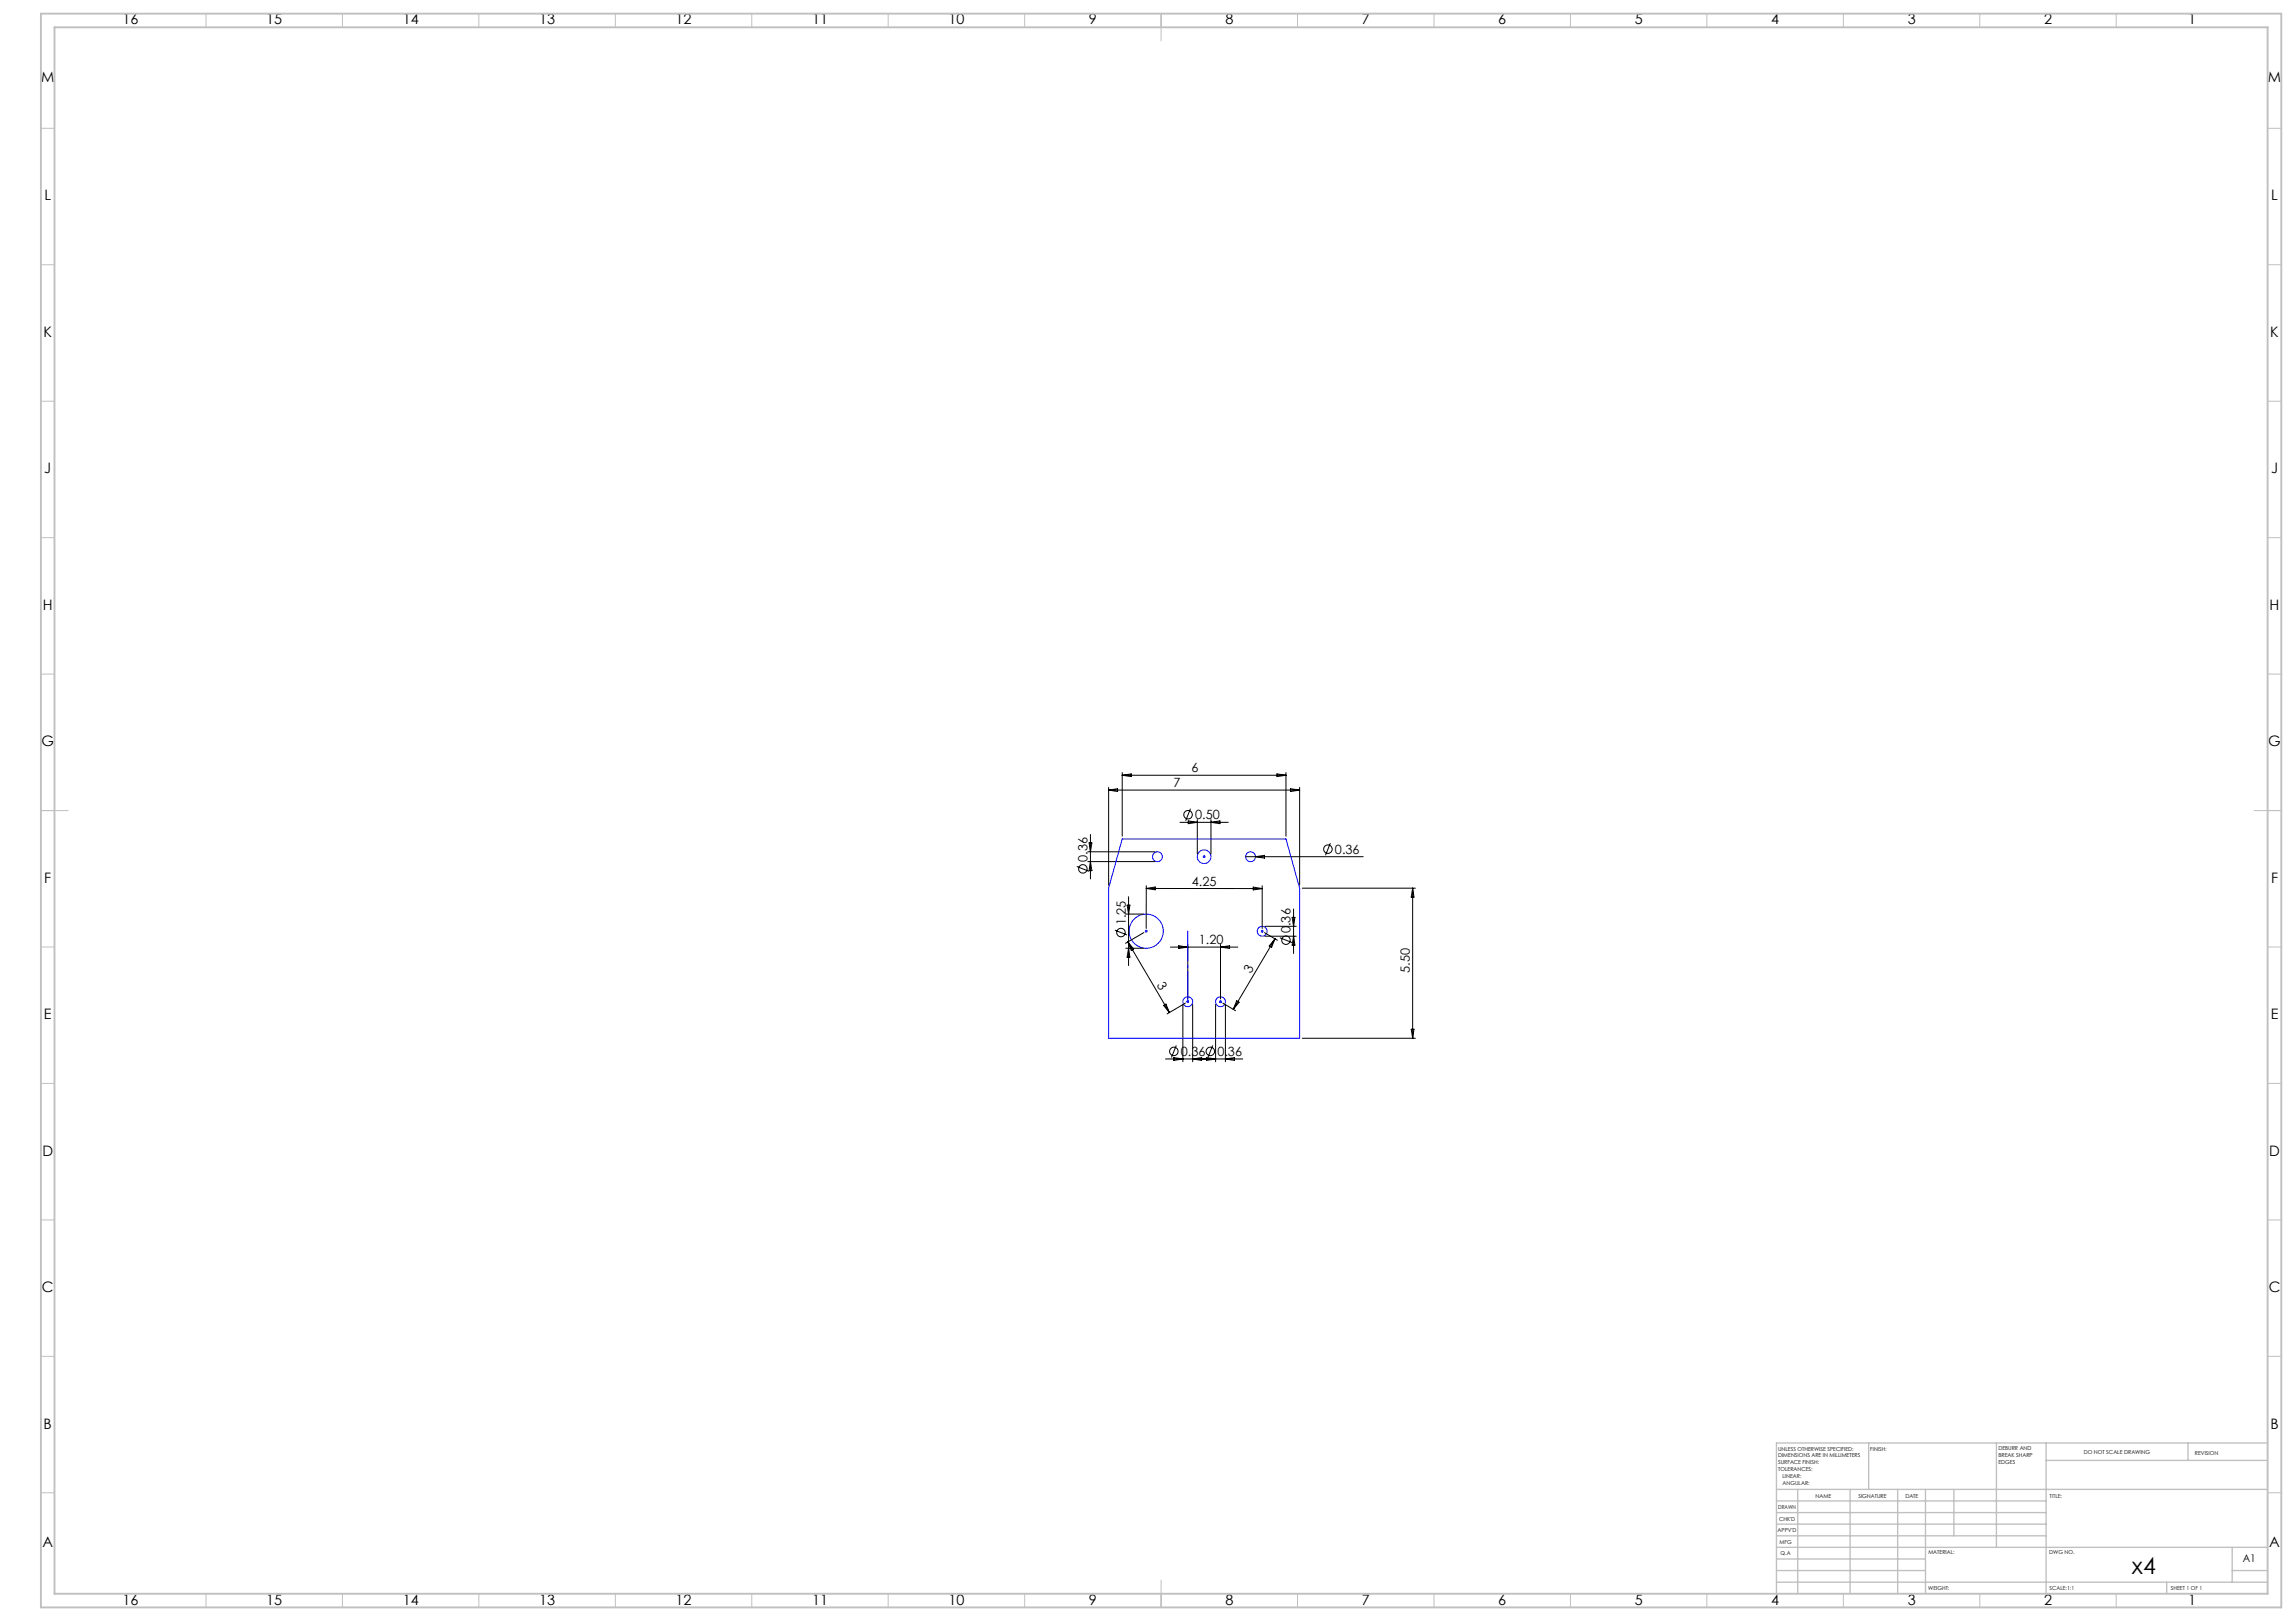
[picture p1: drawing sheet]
<svg xmlns="http://www.w3.org/2000/svg" width="841mm" height="594mm" viewBox="0 0 841 594" stroke-linecap="round" stroke-linejoin="round" font-family="sans-serif">
<defs><g id="words">
<text font-size="8.5" x="781.3" y="576.7">x4</text>
<g font-size="5.3">
<text x="44.8" y="9">16</text>
<text x="97.6" y="9">15</text>
<text x="147.6" y="9">14</text>
<text x="197.6" y="9">13</text>
<text x="247.6" y="9">12</text>
<text x="297.6" y="9">11</text>
<text x="347.6" y="9">10</text>
<text x="399.1" y="9">9</text>
<text x="449.1" y="9">8</text>
<text x="499.1" y="9">7</text>
<text x="549.1" y="9">6</text>
<text x="599.1" y="9">5</text>
<text x="649.1" y="9">4</text>
<text x="699.1" y="9">3</text>
<text x="749.1" y="9">2</text>
<text x="801.8" y="9">1</text>
<text x="15.1" y="30">M</text>
<text x="831.1" y="30">M</text>
<text x="16.3" y="73.5">L</text>
<text x="832.3" y="73.5">L</text>
<text x="16" y="123.5">K</text>
<text x="832" y="123.5">K</text>
<text x="16.2" y="173.5">J</text>
<text x="832.2" y="173.5">J</text>
<text x="15.7" y="223.5">H</text>
<text x="831.7" y="223.5">H</text>
<text x="15.2" y="273.5">G</text>
<text x="831.2" y="273.5">G</text>
<text x="16.2" y="323.5">F</text>
<text x="832.2" y="323.5">F</text>
<text x="16.1" y="373.5">E</text>
<text x="832.1" y="373.5">E</text>
<text x="15.5" y="423.5">D</text>
<text x="831.5" y="423.5">D</text>
<text x="15.4" y="473.5">C</text>
<text x="831.4" y="473.5">C</text>
<text x="16" y="523.5">B</text>
<text x="832" y="523.5">B</text>
<text x="15.5" y="567">A</text>
<text x="831.5" y="567">A</text>
<text x="44.8" y="588">16</text>
<text x="97.6" y="588">15</text>
<text x="147.6" y="588">14</text>
<text x="197.6" y="588">13</text>
<text x="247.6" y="588">12</text>
<text x="297.6" y="588">11</text>
<text x="347.6" y="588">10</text>
<text x="399.1" y="588">9</text>
<text x="449.1" y="588">8</text>
<text x="499.1" y="588">7</text>
<text x="549.1" y="588">6</text>
<text x="599.1" y="588">5</text>
<text x="649.1" y="588">4</text>
<text x="699.1" y="588">3</text>
<text x="749.1" y="588">2</text>
<text x="801.8" y="588">1</text>
</g>
<g font-size="4.7">
<text x="436.6" y="283.1">6</text>
<text x="430.1" y="288.5">7</text>
<text x="437.9" y="300.2">0.50</text>
<text x="398.5" y="315.8" transform="rotate(-90 398.5 315.8)">0.36</text>
<text x="489.2" y="312.9">0.36</text>
<text x="436.8" y="324.5">4.25</text>
<text x="412.5" y="339.1" transform="rotate(-90 412.5 339.1)">1.25</text>
<text x="473" y="341.9" transform="rotate(-90 473 341.9)">0.36</text>
<text x="439.3" y="346">1.20</text>
<text x="458.4" y="357" transform="rotate(-59 458.4 357)">3</text>
<text x="516.7" y="356.4" transform="rotate(-90 516.7 356.4)">5.50</text>
<text x="423.8" y="360.9" transform="rotate(60 423.8 360.9)">3</text>
<text x="432.7" y="387">0.36</text>
<text x="446.1" y="387">0.36</text>
</g>
<text font-size="3.9" x="821.9" y="572.5">A1</text>
<g font-size="2">
<text x="651.6" y="531.6">UNLESS OTHERWISE SPECIFIED:</text>
<text x="685.4" y="531.6">FINISH:</text>
<text x="732.3" y="531.5">DEBURR AND</text>
<text x="732.3" y="534">BREAK SHARP</text>
<text x="763.6" y="533">DO NOT SCALE DRAWING</text>
<text x="804.3" y="533.2">REVISION</text>
<text x="651.6" y="534.1">DIMENSIONS ARE IN MILLIMETERS</text>
<text x="651.6" y="536.6">SURFACE FINISH:</text>
<text x="651.6" y="539.1">TOLERANCES:</text>
<text x="732.3" y="536.5">EDGES</text>
<text x="653.2" y="541.6">LINEAR:</text>
<text x="653.2" y="544.1">ANGULAR:</text>
<text x="665.3" y="549">NAME</text>
<text x="681" y="548.9">SIGNATURE</text>
<text x="698.2" y="548.9">DATE</text>
<text x="751.1" y="548.9">TITLE:</text>
<text x="651.6" y="553.1">DRAWN</text>
<text x="651.9" y="557.3">CHK'D</text>
<text x="651.4" y="561.4">APPV'D</text>
<text x="652.1" y="565.8">MFG</text>
<text x="652.5" y="570">Q.A</text>
<text x="706.6" y="569.5">MATERIAL:</text>
<text x="751" y="569.5">DWG NO.</text>
<text x="706.6" y="582.5">WEIGHT:</text>
<text x="751.1" y="582.6">SCALE:1:1</text>
<text x="795.5" y="582.6">SHEET 1 OF 1</text>
</g>
</g></defs>
<g fill="none" stroke="#000" stroke-width=".37">
<path d="M406.3 288.5v35.9M406.3 289.5h69.9M406.3 289.5l3.2-.5v1zM411.2 283.1v23.3M411.2 284.1h60M411.2 284.1l3.3-.5v1zM436.2 296.3l-1.7 4.5M468 283.6l3.2 .5-3.2 .5zM471.2 283.1v23.3M472.9 289l3.3 .5-3.3 .5zM476.2 288.5v35.9M394.6 317.5l4.4 1.8"/>
<path d="M398.6 315.7h24.6M398.6 312.1h24.6M399.1 308.8h1l-.5 3.3zM399.6 305.8v16.3M399.6 315.7l.5 3.3h-1zM432.4 301.3h17.7M435.4 300.8l3.3 .5-3.3 .5zM438.7 300.3v12.6M443.8 300.3v12.6M443.8 301.3l3.2-.5v1zM456.5 313.9h43M460.1 313.9l3.3-.5v1.1z"/>
<path d="M487.5 309l-1.8 4.4M412.5 335h6.5M413 331.7h1.1l-.5 3.3zM413.6 328.6v25.2M420.1 324.5l-.1 15.7M420.1 325.6h42.4M420.1 325.6l3.2-.6v1.1zM459.2 325.1l3.3 .5-3.3 .5zM462.5 324.6v15.6M463.5 339.4h11.5M473.5 336.2h1l-.5 3.2zM474 333.1v16.3"/>
<path d="M477.2 325.5h41.5M517.7 325.5v55M517.7 325.5l.5 3.2h-1.1zM408.6 340.8l4.4 1.8M412.5 347.5h6.5M413.3 345.2l15.2 25.8M413.3 345.2l2.1 2.6-.9 .5zM413.6 347.5l.5 3.3h-1.1zM419.2 341.7l-6.8 4M428.9 347.1h24.7M431.9 346.6l3.4 .5-3.4 .4zM435.3 346.1v20"/>
<path d="M447.3 346.1v20M447.3 347.1l3.3-.5v.9zM463.4 341.8l4.7 2.8M463.5 343.1h11.5M467.2 344l-15.3 25.8M467.2 344l-1.2 3.1-.9-.5zM469 343.6l4.5 1.8M474 343.1l.5 3.3h-1zM426.4 368.4l.9-.5 1.2 3.1zM433.5 368.1v21M434.4 367.6l-6.7 3.9M437.1 368.1v21"/>
<path d="M445.5 368.1v21M448.1 367.6l4.7 2.8M449.1 368.1v21M453.2 366.7l.9 .6-2.2 2.5zM517.1 377.1h1.1l-.5 3.4zM427.1 388h28.3M430.1 387.6l3.4 .4-3.4 .6zM431.1 383.1l-1.8 4.4M437.1 388l3.2-.4v1zM442.1 387.6l3.4 .4-3.4 .6zM444.4 383.1l-1.8 4.4M449.1 388l3.3-.4v1z"/>
<path d="M477.2 380.5h41.5"/>
<circle cx="435.4" cy="298.5" r="1.55"/>
<circle cx="396.8" cy="318.4" r="1.56"/>
<circle cx="486.6" cy="311.2" r="1.55"/>
<circle cx="410.8" cy="341.7" r="1.55"/>
<circle cx="471.2" cy="344.5" r="1.55"/>
<circle cx="430.2" cy="385.3" r="1.55"/>
<circle cx="443.5" cy="385.3" r="1.55"/>
</g>
<g fill="none" stroke="#00f" stroke-width=".37">
<path d="M411.2 307.4h60l5 18.1v55h-69.9v-55zM440.8 313.9h.9M440.9 313.6l.7 .7M441.3 313.4v1M441.6 313.6l-.7 .7M419.5 341.2h1M419.7 340.9l.7 .7M420 340.7v1M420.4 340.9l-.7 .7M462 341.3h1M462.2 340.9l.7 .7M462.5 340.7v1.1"/>
<path d="M462.9 340.9l-.7 .7M434.8 367.1h1M434.9 366.7l.7 .7M435.3 366.6v1M435.6 366.7l-.7 .7M446.8 367.1h.9M446.9 366.7l.7 .7M447.3 366.6v1M447.6 366.7l-.7 .7"/>
<circle cx="424.2" cy="313.9" r="1.8"/>
<circle cx="441.3" cy="313.9" r="2.51"/>
<circle cx="458.3" cy="313.9" r="1.79"/>
<circle cx="420" cy="341.2" r="6.2"/>
<circle cx="462.5" cy="341.3" r="1.81"/>
<circle cx="435.3" cy="367.1" r="1.81"/>
<circle cx="447.3" cy="367.1" r="1.81"/>
</g>
<g fill="none" stroke="#c0c0c0" stroke-width=".37">
<path d="M75.5 5v5M125.5 5v5M175.5 5v5M225.5 5v5M275.5 5v5M325.5 5v5M375.5 5v5M425.5 5v10M475.5 5v5M525.5 5v5M575.5 5v5M625.5 5v5"/>
<path d="M675.5 5v5M725.5 5v5M775.5 5v5M15 47h5M831 47h5M15 97h5M831 97h5M15 147h5M831 147h5M15 197h5M831 197h5M15 247h5"/>
<path d="M831 247h5M15 297h10M826 297h10M15 347h5M831 347h5M15 397h5M831 397h5M15 447h5M831 447h5M15 497h5M831 497h5M15 547h5"/>
<path d="M831 547h5M425.5 579v10M75.5 584v5M125.5 584v5M175.5 584v5M225.5 584v5M275.5 584v5M325.5 584v5M375.5 584v5M475.5 584v5M525.5 584v5M575.5 584v5"/>
<path d="M625.5 584v5M675.5 584v5M725.5 584v5M775.5 584v5"/>
</g>
<g fill="none" stroke="#c0c0c0" stroke-width=".5">
<path d="M684.8 528.8v17M731.6 528.8v38.2M749.8 528.8v55.2M749.8 535.2h81.2M801.8 528.8v6.4M831 528.8h-180v55.2M651 545.8h180M651 558.5h98.8M651 554.3h98.8M651 550h98.8M658.8 545.8v38.2M678 545.8v38.2"/>
<path d="M695.4 545.8v38.2M705.6 545.8v38.2M716 545.8v17M651 579.8h180M651 562.8h98.8M651 575.5h54.6M651 571.3h54.6M651 567h180M794 579.8v4.2M818 575.5h13M818 567v12.8"/>
</g>
<path d="M15 5h821v584h-821zM20 10h811v574h-811z" fill="none" stroke="#c0c0c0" stroke-width=".7"/>
<path d="M435.3 367.1v-25.9" fill="none" stroke="#00f" stroke-width=".37" stroke-dasharray="15.2 1.3 1.3 1.3" stroke-dashoffset="4.2"/>
<use href="#words"/>
</svg>
